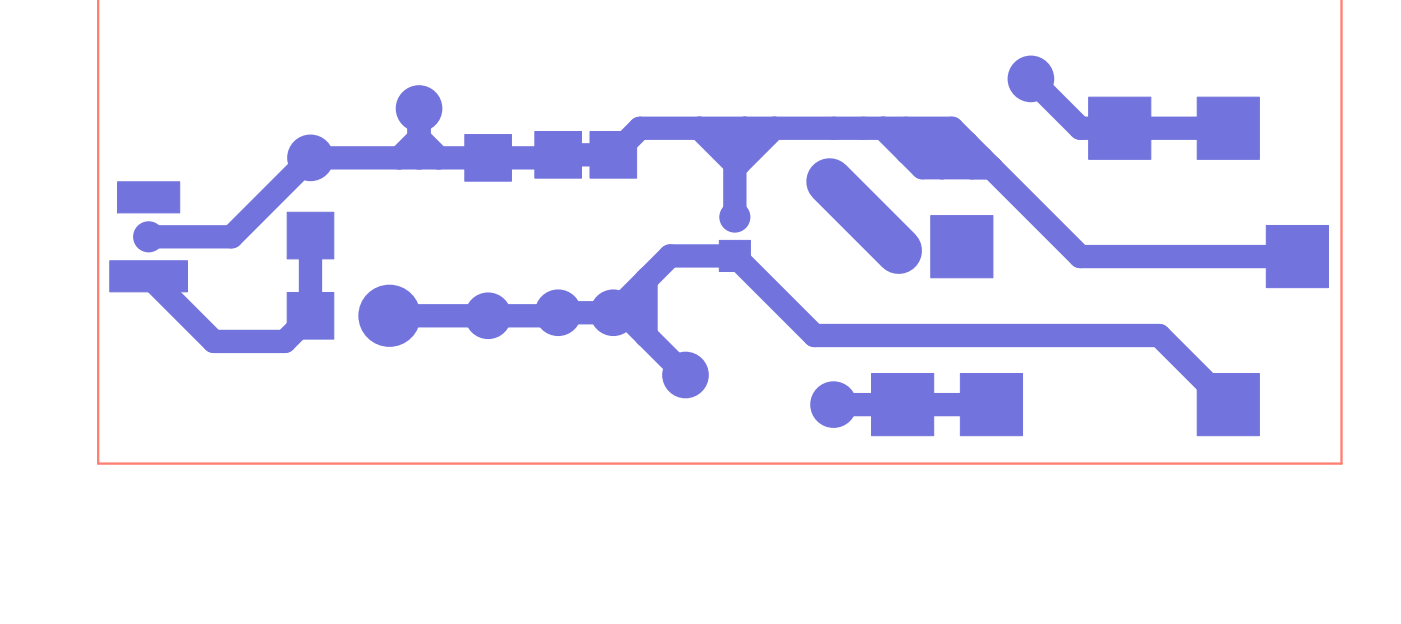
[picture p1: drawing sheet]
<svg xmlns="http://www.w3.org/2000/svg" width="90mm" height="40mm" viewBox="0 0 90 40" stroke-linecap="round" stroke-linejoin="round" font-family="sans-serif">
<!-- layer: SGX-CH4-sensor-PTH -->
<g fill="#000">
<circle cx="9.6" cy="17.8" r=".5"/>
<circle cx="9.6" cy="15.2" r=".5"/>
<circle cx="9.6" cy="12.7" r=".5"/>
<circle cx="20" cy="15.2" r=".4"/>
<circle cx="20" cy="10.2" r=".4"/>
<circle cx="31.4" cy="10.2" r=".4"/>
<circle cx="35.9" cy="10" r=".4"/>
<circle cx="39.5" cy="10" r=".4"/>
<circle cx="47.3" cy="16.5" r=".4"/>
<circle cx="47.3" cy="14" r=".4"/>
<circle cx="53.4" cy="11.7" r=".4"/>
<circle cx="57.8" cy="16.3" r=".4"/>
<circle cx="59.3" cy="10.8" r=".4"/>
<circle cx="61.9" cy="15.9" r=".5"/>
<circle cx="72" cy="8.3" r=".5"/>
<circle cx="79" cy="8.3" r=".5"/>
<circle cx="83.5" cy="16.5" r=".5"/>
<circle cx="20" cy="20.3" r=".4"/>
<circle cx="25.1" cy="20.3" r=".4"/>
<circle cx="31.4" cy="20.3" r=".4"/>
<circle cx="35.9" cy="20.1" r=".4"/>
<circle cx="39.5" cy="20.1" r=".4"/>
<circle cx="58.1" cy="26" r=".5"/>
<circle cx="63.8" cy="26" r=".5"/>
<circle cx="79" cy="26" r=".5"/>
</g>
<!-- layer: SGX-CH4-sensor-Edge_Cuts -->
<path d="M6.3 -.1v29.9h80v-29.9" fill="none" stroke="#ff7f73" stroke-width=".15"/>
<!-- layer: SGX-CH4-sensor-B_Cu -->
<circle cx="20" cy="10.2" r="1.5" fill="#7373de"/>
<path d="M18.5 13.7h3v3h-3z" fill="#7373de" stroke="#7373de" stroke-width=".06"/>
<circle cx="47.3" cy="14" r="1" fill="#7373de"/>
<g fill="#7373de" stroke="#7373de" stroke-width=".06">
<path d="M46.3 15.5h2v2h-2z"/>
<path d="M38 8.5h3v3h-3z"/>
</g>
<g fill="#7373de">
<circle cx="39.5" cy="20.1" r="1.5"/>
<circle cx="31.4" cy="20.3" r="1.5"/>
</g>
<g fill="#7373de" stroke="#7373de" stroke-width=".06">
<path d="M29.9 8.7h3v3h-3z"/>
<path d="M34.4 8.5h3v3h-3z"/>
</g>
<g fill="#7373de">
<circle cx="35.9" cy="20.1" r="1.5"/>
<circle cx="25.1" cy="20.3" r="2"/>
</g>
<g fill="#7373de" stroke="#7373de" stroke-width=".06">
<path d="M18.5 18.8h3v3h-3z"/>
<path d="M70 6.3h4v4h-4z"/>
<path d="M61.8 24h4v4h-4z"/>
<path d="M59.9 13.9h4v4h-4z"/>
<path d="M77 24h4v4h-4z"/>
<path d="M81.5 14.5h4v4h-4z"/>
<path d="M77 6.3h4v4h-4z"/>
<path d="M56.1 24h4v4h-4z"/>
</g>
<g fill="#7373de">
<circle cx="27" cy="7" r="1.5"/>
<circle cx="44.1" cy="24.1" r="1.5"/>
<circle cx="66.3" cy="5.1" r="1.5"/>
<circle cx="53.6" cy="26" r="1.5"/>
</g>
<path d="M7.6 11.7h4v2h-4z" fill="#7373de" stroke="#7373de" stroke-width=".06"/>
<circle cx="9.6" cy="15.2" r="1" fill="#7373de"/>
<path d="M7.1 16.8h5v2h-5z" fill="#7373de" stroke="#7373de" stroke-width=".06"/>
<g fill="#7373de">
<circle cx="59.3" cy="10.8" r=".6"/>
<circle cx="57.8" cy="16.3" r=".6"/>
<circle cx="53.4" cy="11.7" r=".6"/>
</g>
<g fill="none" stroke="#7373de" stroke-width="1.5">
<path d="M20 15.2v5.1l-1.7 1.7h-4.5l-4.2-4.2M25.7 10.2l1.3-1.3 1.2 1.3M27 7v3.2M35.7 10.2h-15.7l-5.1 5h-5.3M35.9 10h3.6l1.7-1.7h20.1l8.2 8.2h14M41.6 18v3.6M45 8.3l2.3 2.2h.2l2.3-2.2M47.9 8.3l-.6 .6v5.1M56.8 8.3l2.5 2.5h4.5M59 9.2l-.6 .6M59 9.2h3.2M59 9.2l1.6 1.6"/>
<path d="M60.9 9.2l1.6 1.6M66.3 5.1l3.2 3.2h9.5M25.1 20.3h10.6l.2 .2M35.9 20.1h4.2l4 4M39.5 20.1l3.6-3.6h4.2l5.1 5.1h22.2l4.4 4.4M53.6 26h10.2"/>
</g>
<path d="M53.4 11.7l4.4 4.4" fill="none" stroke="#7373de" stroke-width="3"/>
<path d="M57.8 16.1v.2" fill="none" stroke="#7373de" stroke-width="1"/>
</svg>
